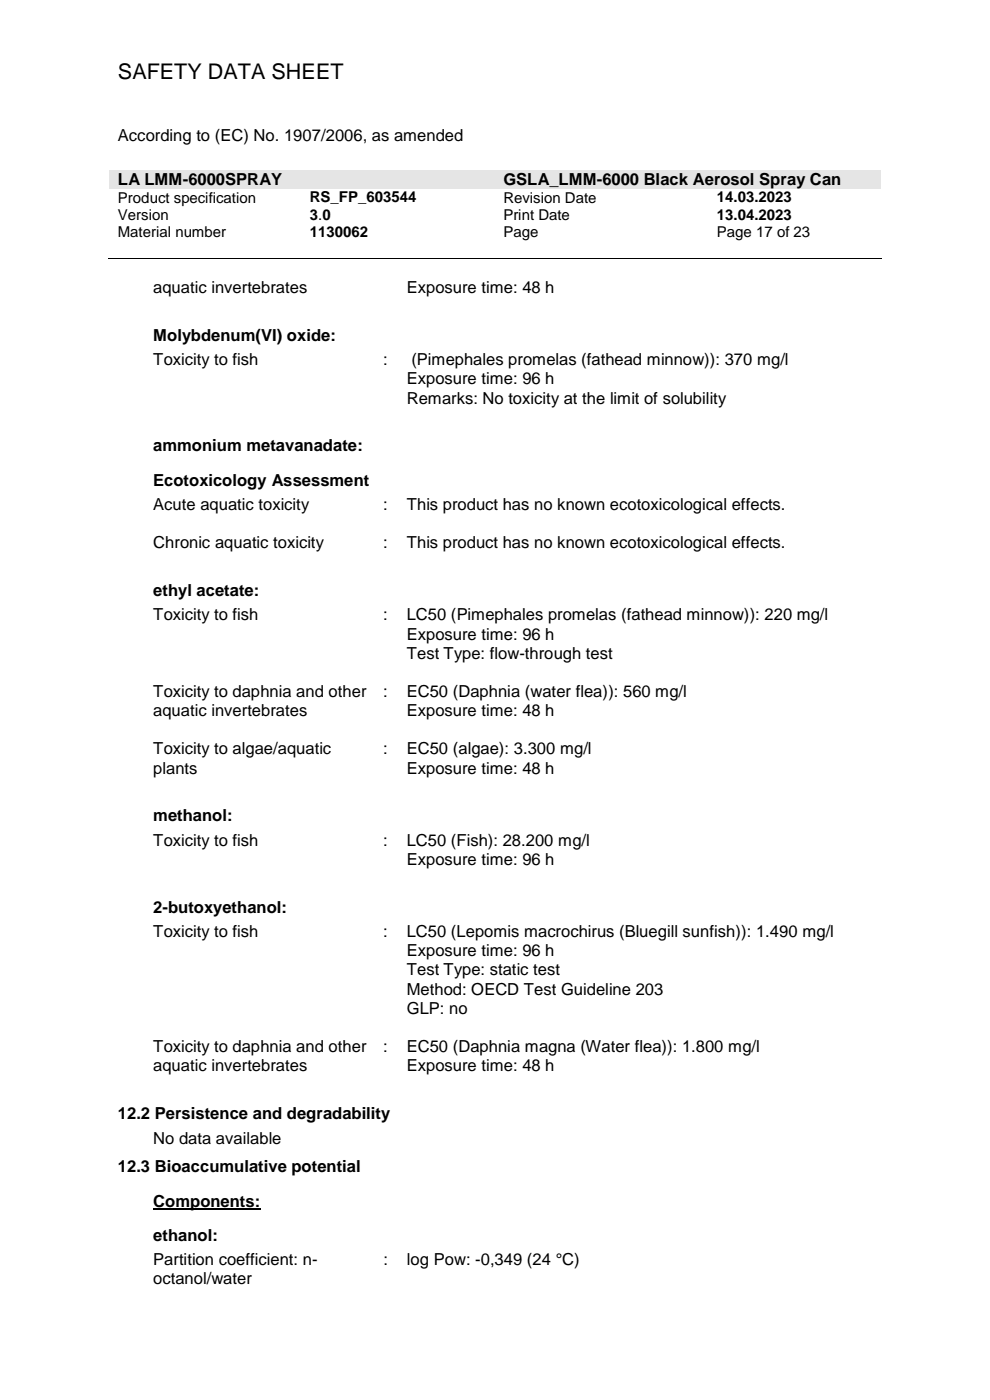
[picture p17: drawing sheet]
<svg xmlns="http://www.w3.org/2000/svg" width="210mm" height="297mm" viewBox="0 0 210 297" stroke-linecap="round" stroke-linejoin="round" font-family="sans-serif">
<defs><g id="words">
<text font-size="4.6" x="25" y="16.8">SAFETY DATA SHEET</text>
<g font-size="3.5">
<text x="25" y="29.9">According to (EC) No. 1907/2006, as amended</text>
<text x="25" y="39.2">LA LMM-6000SPRAY</text>
<text x="106.8" y="39.2">GSLA_LMM-6000 Black Aerosol Spray Can</text>
<text x="32.5" y="62.1">aquatic invertebrates</text>
<text x="86.3" y="62.1">Exposure time: 48 h</text>
<text x="32.5" y="72.3">Molybdenum(VI) oxide:</text>
<text x="32.5" y="77.5">Toxicity to fish</text>
<text x="81.3" y="77.5">:</text>
<text x="87.3" y="77.5">(Pimephales promelas (fathead minnow)): 370 mg/l</text>
<text x="86.3" y="81.5">Exposure time: 96 h</text>
<text x="86.3" y="85.6">Remarks: No toxicity at the limit of solubility</text>
<text x="32.5" y="95.8">ammonium metavanadate:</text>
<text x="32.5" y="103">Ecotoxicology Assessment</text>
<text x="32.5" y="108.2">Acute aquatic toxicity</text>
<text x="81.3" y="108.2">:</text>
<text x="86.3" y="108.2">This product has no known ecotoxicological effects.</text>
<text x="32.5" y="116.3">Chronic aquatic toxicity</text>
<text x="81.3" y="116.3">:</text>
<text x="86.3" y="116.3">This product has no known ecotoxicological effects.</text>
<text x="32.5" y="126.5">ethyl acetate:</text>
<text x="32.5" y="131.6">Toxicity to fish</text>
<text x="81.3" y="131.6">:</text>
<text x="86.3" y="131.6">LC50 (Pimephales promelas (fathead minnow)): 220 mg/l</text>
<text x="86.3" y="135.7">Exposure time: 96 h</text>
<text x="86.3" y="139.8">Test Type: flow-through test</text>
<text x="32.5" y="147.8">Toxicity to daphnia and other</text>
<text x="81.3" y="147.8">:</text>
<text x="86.3" y="147.8">EC50 (Daphnia (water flea)): 560 mg/l</text>
<text x="32.5" y="151.9">aquatic invertebrates</text>
<text x="86.3" y="151.9">Exposure time: 48 h</text>
<text x="32.5" y="160">Toxicity to algae/aquatic</text>
<text x="81.3" y="160">:</text>
<text x="86.3" y="160">EC50 (algae): 3.300 mg/l</text>
<text x="32.5" y="164.1">plants</text>
<text x="86.3" y="164.1">Exposure time: 48 h</text>
<text x="32.5" y="174.3">methanol:</text>
<text x="32.5" y="179.4">Toxicity to fish</text>
<text x="81.3" y="179.4">:</text>
<text x="86.3" y="179.4">LC50 (Fish): 28.200 mg/l</text>
<text x="86.3" y="183.5">Exposure time: 96 h</text>
<text x="32.5" y="193.7">2-butoxyethanol:</text>
<text x="32.5" y="198.9">Toxicity to fish</text>
<text x="81.3" y="198.9">:</text>
<text x="86.3" y="198.9">LC50 (Lepomis macrochirus (Bluegill sunfish)): 1.490 mg/l</text>
<text x="86.3" y="202.9">Exposure time: 96 h</text>
<text x="86.3" y="207">Test Type: static test</text>
<text x="86.3" y="211">Method: OECD Test Guideline 203</text>
<text x="86.3" y="215.1">GLP: no</text>
<text x="32.5" y="223.2">Toxicity to daphnia and other</text>
<text x="32.5" y="227.2">aquatic invertebrates</text>
<text x="81.3" y="223.2">:</text>
<text x="86.3" y="223.2">EC50 (Daphnia magna (Water flea)): 1.800 mg/l</text>
<text x="86.3" y="227.2">Exposure time: 48 h</text>
<text x="25" y="237.4">12.2 Persistence and degradability</text>
<text x="32.5" y="242.6">No data available</text>
<text x="25" y="248.7">12.3 Bioaccumulative potential</text>
<text x="32.5" y="256">Components:</text>
<text x="32.5" y="263.2">ethanol:</text>
<text x="32.5" y="268.3">Partition coefficient: n-</text>
<text x="81.3" y="268.3">:</text>
<text x="86.3" y="268.3">log Pow: -0,349 (24 °C)</text>
<text x="32.5" y="272.4">octanol/water</text>
</g>
<g font-size="3.2">
<text x="25" y="43">Product specification</text>
<text x="25" y="46.7">Version</text>
<text x="65.7" y="42.9">RS_FP_603544</text>
<text x="65.7" y="46.6">3.0</text>
<text x="106.8" y="43">Revision Date</text>
<text x="106.8" y="46.7">Print Date</text>
<text x="152.1" y="42.9">14.03.2023</text>
<text x="152.1" y="46.6">13.04.2023</text>
<text x="25" y="50.3">Material number</text>
<text x="65.7" y="50.2">1130062</text>
<text x="106.8" y="50.3">Page</text>
<text x="152.1" y="50.3">Page 17 of 23</text>
</g>
</g></defs>
<g fill="#e5e5e5">
<path d="M23.1 36h81.8v4h-81.8z" fill-rule="evenodd"/>
<path d="M25 36h78v4h-78z" fill-rule="evenodd"/>
<path d="M104.9 36h82v4h-82z" fill-rule="evenodd"/>
<path d="M106.8 36h78.2v4h-78.2z" fill-rule="evenodd"/>
</g>
<path d="M22.9 54.7h164.1" fill="none" stroke="#000" stroke-width=".21"/>
<g fill="#000">
<path d="M63.5 54.7h.2v.1h-.2z" fill-rule="evenodd"/>
<path d="M104.6 54.7h.2v.1h-.2z" fill-rule="evenodd"/>
<path d="M150 54.7h.1v.1h-.1z" fill-rule="evenodd"/>
</g>
<path d="M32.5 256.6h22.8" fill="none" stroke="#000" stroke-width=".38"/>
<use href="#words"/>
</svg>
